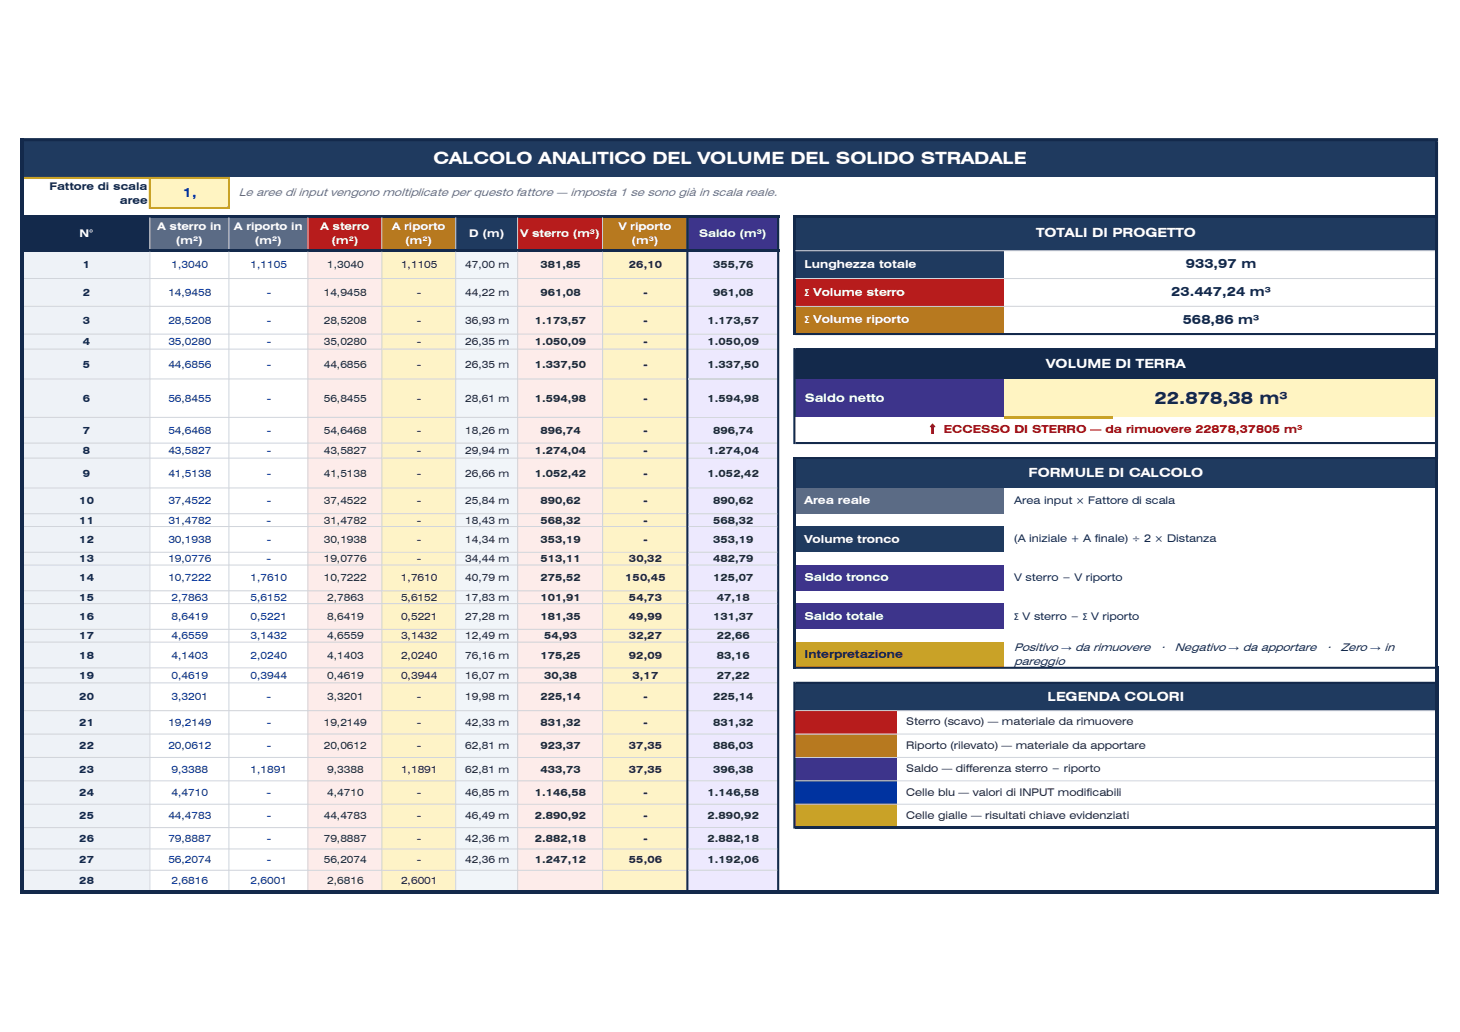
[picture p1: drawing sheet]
<svg xmlns="http://www.w3.org/2000/svg" width="420mm" height="297mm" viewBox="0 0 420 297" stroke-linecap="round" stroke-linejoin="round" font-family="sans-serif">
<defs><g id="words">
<text font-size="4.9" fill="#fff" x="124.7" y="47.3">CALCOLO ANALITICO DEL VOLUME DEL SOLIDO STRADALE</text>
<text font-size="4.9" fill="#13294b" x="332.1" y="116.2">22.878,38 m³</text>
<text font-size="3.6" fill="#0033a0" x="52.6" y="56.8">1,</text>
<g font-size="3.6" fill="#fff">
<text x="298" y="68.3">TOTALI DI PROGETTO</text>
<text x="301" y="105.9">VOLUME DI TERRA</text>
<text x="295.9" y="137.2">FORMULE DI CALCOLO</text>
<text x="301.4" y="201.6">LEGENDA COLORI</text>
</g>
<g font-size="3.6" fill="#13294b">
<text x="341.1" y="77.3">933,97 m</text>
<text x="336.9" y="85.3">23.447,24 m³</text>
<text x="340.2" y="93.3">568,86 m³</text>
</g>
<text font-size="3.3" fill="#fff" x="231.5" y="115.6">Saldo netto</text>
<text font-size="3.2" fill="#6b7280" x="68.7" y="56.4">Le aree di input vengono moltiplicate per questo fattore — imposta 1 se sono già in scala reale.</text>
<g font-size="3.2" fill="#fff">
<text x="231.4" y="77.1">Lunghezza totale</text>
<text x="231.4" y="85.1">Σ Volume sterro</text>
<text x="231.4" y="93.1">Σ Volume riporto</text>
<text x="231.4" y="145.1">Area reale</text>
<text x="231.4" y="156.2">Volume tronco</text>
<text x="231.4" y="167.3">Saldo tronco</text>
<text x="231.4" y="178.4">Saldo totale</text>
</g>
<g font-size="3.2" fill="#9c0006">
<text x="267.3" y="124.8">⬆</text>
<text x="271.5" y="124.8">ECCESSO DI STERRO — da rimuovere 22878,37805 m³</text>
</g>
<g font-size="3.2" fill="#13294b">
<text x="231.4" y="189.4">Interpretazione</text>
<text x="291.8" y="187.5">Positivo → da rimuovere</text>
<text x="291.8" y="191.4">pareggio</text>
<text x="333.9" y="187.5">·</text>
<text x="338" y="187.5">Negativo → da apportare</text>
<text x="381.7" y="187.5">·</text>
<text x="385.7" y="187.5">Zero → in</text>
</g>
<g font-size="3" fill="#13294b">
<text x="14.2" y="54.7">Fattore di scala</text>
<text x="34.5" y="58.6">aree</text>
<text x="291.8" y="145">Area input × Fattore di scala</text>
<text x="291.8" y="156.1">(A iniziale + A finale) ÷ 2 × Distanza</text>
<text x="291.8" y="167.2">V sterro − V riporto</text>
<text x="291.8" y="178.3">Σ V sterro − Σ V riporto</text>
</g>
<g font-size="3" fill="#fff">
<text x="22.9" y="68.3">N°</text>
<text x="45.3" y="66.3">A sterro in</text>
<text x="50.6" y="70.3">(m²)</text>
<text x="67.4" y="66.3">A riporto in</text>
<text x="73.3" y="70.3">(m²)</text>
<text x="92.2" y="66.3">A sterro</text>
<text x="95.3" y="70.3">(m²)</text>
<text x="112.8" y="66.3">A riporto</text>
<text x="116.6" y="70.3">(m²)</text>
<text x="135" y="68.3">D (m)</text>
<text x="149.7" y="68.3">V sterro (m³)</text>
<text x="178" y="66.3">V riporto</text>
<text x="181.7" y="70.3">(m³)</text>
<text x="201.1" y="68.3">Saldo (m³)</text>
</g>
<g font-size="3" fill="#1f2937">
<text x="260.7" y="208.8">Sterro (scavo) — materiale da rimuovere</text>
<text x="260.7" y="215.5">Riporto (rilevato) — materiale da apportare</text>
<text x="260.7" y="222.2">Saldo — differenza sterro − riporto</text>
<text x="260.7" y="229">Celle blu — valori di INPUT modificabili</text>
<text x="260.7" y="235.7">Celle gialle — risultati chiave evidenziati</text>
</g>
<g font-size="2.9" fill="#13294b">
<text x="23.9" y="77.2">1</text>
<text x="23.9" y="85.2">2</text>
<text x="23.9" y="93.2">3</text>
<text x="23.9" y="99.3">4</text>
<text x="23.9" y="105.8">5</text>
<text x="23.9" y="115.6">6</text>
<text x="23.9" y="124.8">7</text>
<text x="23.9" y="130.7">8</text>
<text x="23.9" y="137.2">9</text>
<text x="22.8" y="145.2">10</text>
<text x="22.8" y="150.7">11</text>
<text x="22.8" y="156.3">12</text>
<text x="22.8" y="161.8">13</text>
<text x="22.8" y="167.3">14</text>
<text x="22.8" y="172.9">15</text>
<text x="22.8" y="178.4">16</text>
<text x="22.8" y="184">17</text>
<text x="22.8" y="189.5">18</text>
<text x="22.8" y="195.4">19</text>
<text x="22.8" y="201.5">20</text>
<text x="22.8" y="208.9">21</text>
<text x="22.8" y="215.6">22</text>
<text x="22.8" y="222.4">23</text>
<text x="22.8" y="229.1">24</text>
<text x="22.8" y="235.8">25</text>
<text x="22.8" y="242.3">26</text>
<text x="22.8" y="248.4">27</text>
<text x="22.8" y="254.6">28</text>
</g>
<g font-size="2.9" fill="#0033a0">
<text x="49.4" y="77.2">1,3040</text>
<text x="72.1" y="77.2">1,1105</text>
<text x="48.4" y="85.2">14,9458</text>
<text x="76.7" y="85.2">-</text>
<text x="48.4" y="93.2">28,5208</text>
<text x="76.7" y="93.2">-</text>
<text x="48.4" y="99.3">35,0280</text>
<text x="76.7" y="99.3">-</text>
<text x="48.4" y="105.8">44,6856</text>
<text x="76.7" y="105.8">-</text>
<text x="48.4" y="115.6">56,8455</text>
<text x="76.7" y="115.6">-</text>
<text x="48.4" y="124.8">54,6468</text>
<text x="76.7" y="124.8">-</text>
<text x="48.4" y="130.7">43,5827</text>
<text x="76.7" y="130.7">-</text>
<text x="48.4" y="137.2">41,5138</text>
<text x="76.7" y="137.2">-</text>
<text x="48.4" y="145.2">37,4522</text>
<text x="76.7" y="145.2">-</text>
<text x="48.4" y="150.7">31,4782</text>
<text x="76.7" y="150.7">-</text>
<text x="48.4" y="156.3">30,1938</text>
<text x="48.4" y="161.8">19,0776</text>
<text x="76.7" y="161.8">-</text>
<text x="76.7" y="156.3">-</text>
<text x="48.4" y="167.3">10,7222</text>
<text x="72.1" y="167.3">1,7610</text>
<text x="49.4" y="172.9">2,7863</text>
<text x="72.1" y="172.9">5,6152</text>
<text x="49.4" y="178.4">8,6419</text>
<text x="72.1" y="178.4">0,5221</text>
<text x="49.4" y="184">4,6559</text>
<text x="72.1" y="184">3,1432</text>
<text x="49.4" y="189.5">4,1403</text>
<text x="72.1" y="189.5">2,0240</text>
<text x="49.4" y="195.4">0,4619</text>
<text x="72.1" y="195.4">0,3944</text>
<text x="49.4" y="201.5">3,3201</text>
<text x="76.7" y="201.5">-</text>
<text x="48.4" y="208.9">19,2149</text>
<text x="76.7" y="208.9">-</text>
<text x="48.4" y="215.6">20,0612</text>
<text x="76.7" y="215.6">-</text>
<text x="49.4" y="222.4">9,3388</text>
<text x="72.1" y="222.4">1,1891</text>
<text x="49.4" y="229.1">4,4710</text>
<text x="76.7" y="229.1">-</text>
<text x="48.4" y="235.8">44,4783</text>
<text x="76.7" y="235.8">-</text>
<text x="48.4" y="242.3">79,8887</text>
<text x="76.7" y="242.3">-</text>
<text x="48.4" y="248.4">56,2074</text>
<text x="76.7" y="248.4">-</text>
<text x="49.4" y="254.6">2,6816</text>
<text x="72.1" y="254.6">2,6001</text>
</g>
<g font-size="2.9" fill="#1f2937">
<text x="94.1" y="77.2">1,3040</text>
<text x="115.4" y="77.2">1,1105</text>
<text x="133.8" y="77.2">47,00 m</text>
<text x="155.4" y="77.2">381,85</text>
<text x="180.9" y="77.2">26,10</text>
<text x="205.2" y="77.2">355,76</text>
<text x="93.1" y="85.2">14,9458</text>
<text x="119.9" y="85.2">-</text>
<text x="133.8" y="85.2">44,22 m</text>
<text x="155.4" y="85.2">961,08</text>
<text x="185" y="85.2">-</text>
<text x="205.2" y="85.2">961,08</text>
<text x="93.1" y="93.2">28,5208</text>
<text x="119.9" y="93.2">-</text>
<text x="133.8" y="93.2">36,93 m</text>
<text x="153.8" y="93.2">1.173,57</text>
<text x="185" y="93.2">-</text>
<text x="203.5" y="93.2">1.173,57</text>
<text x="93.1" y="99.3">35,0280</text>
<text x="119.9" y="99.3">-</text>
<text x="133.8" y="99.3">26,35 m</text>
<text x="153.8" y="99.3">1.050,09</text>
<text x="185" y="99.3">-</text>
<text x="203.5" y="99.3">1.050,09</text>
<text x="93.1" y="105.8">44,6856</text>
<text x="119.9" y="105.8">-</text>
<text x="133.8" y="105.8">26,35 m</text>
<text x="153.8" y="105.8">1.337,50</text>
<text x="185" y="105.8">-</text>
<text x="203.5" y="105.8">1.337,50</text>
<text x="93.1" y="115.6">56,8455</text>
<text x="119.9" y="115.6">-</text>
<text x="133.8" y="115.6">28,61 m</text>
<text x="153.8" y="115.6">1.594,98</text>
<text x="185" y="115.6">-</text>
<text x="203.5" y="115.6">1.594,98</text>
<text x="93.1" y="124.8">54,6468</text>
<text x="119.9" y="124.8">-</text>
<text x="133.8" y="124.8">18,26 m</text>
<text x="155.4" y="124.8">896,74</text>
<text x="185" y="124.8">-</text>
<text x="205.2" y="124.8">896,74</text>
<text x="93.1" y="130.7">43,5827</text>
<text x="119.9" y="130.7">-</text>
<text x="133.8" y="130.7">29,94 m</text>
<text x="153.8" y="130.7">1.274,04</text>
<text x="185" y="130.7">-</text>
<text x="203.5" y="130.7">1.274,04</text>
<text x="93.1" y="137.2">41,5138</text>
<text x="119.9" y="137.2">-</text>
<text x="133.8" y="137.2">26,66 m</text>
<text x="153.8" y="137.2">1.052,42</text>
<text x="185" y="137.2">-</text>
<text x="203.5" y="137.2">1.052,42</text>
<text x="93.1" y="145.2">37,4522</text>
<text x="119.9" y="145.2">-</text>
<text x="133.8" y="145.2">25,84 m</text>
<text x="155.4" y="145.2">890,62</text>
<text x="185" y="145.2">-</text>
<text x="205.2" y="145.2">890,62</text>
<text x="93.1" y="150.7">31,4782</text>
<text x="119.9" y="150.7">-</text>
<text x="133.8" y="150.7">18,43 m</text>
<text x="155.4" y="150.7">568,32</text>
<text x="185" y="150.7">-</text>
<text x="205.1" y="150.7">568,32</text>
<text x="93.1" y="156.3">30,1938</text>
<text x="93.1" y="161.8">19,0776</text>
<text x="119.9" y="156.3">-</text>
<text x="119.9" y="161.8">-</text>
<text x="133.8" y="161.8">34,44 m</text>
<text x="133.8" y="156.3">14,34 m</text>
<text x="155.4" y="156.3">353,19</text>
<text x="155.4" y="161.8">513,11</text>
<text x="180.9" y="161.8">30,32</text>
<text x="185" y="156.3">-</text>
<text x="205.1" y="161.8">482,79</text>
<text x="205.2" y="156.3">353,19</text>
<text x="93.1" y="167.3">10,7222</text>
<text x="115.3" y="167.3">1,7610</text>
<text x="133.8" y="167.3">40,79 m</text>
<text x="155.4" y="167.3">275,52</text>
<text x="179.9" y="167.3">150,45</text>
<text x="205.1" y="167.3">125,07</text>
<text x="94.1" y="172.9">2,7863</text>
<text x="115.4" y="172.9">5,6152</text>
<text x="133.8" y="172.9">17,83 m</text>
<text x="155.4" y="172.9">101,91</text>
<text x="180.9" y="172.9">54,73</text>
<text x="206.2" y="172.9">47,18</text>
<text x="94.1" y="178.4">8,6419</text>
<text x="115.4" y="178.4">0,5221</text>
<text x="133.8" y="178.4">27,28 m</text>
<text x="155.4" y="178.4">181,35</text>
<text x="180.9" y="178.4">49,99</text>
<text x="205.2" y="178.4">131,37</text>
<text x="94.1" y="184">4,6559</text>
<text x="115.4" y="184">3,1432</text>
<text x="133.8" y="184">12,49 m</text>
<text x="156.5" y="184">54,93</text>
<text x="180.9" y="184">32,27</text>
<text x="206.2" y="184">22,66</text>
<text x="94.1" y="189.5">4,1403</text>
<text x="115.4" y="189.5">2,0240</text>
<text x="133.8" y="189.5">76,16 m</text>
<text x="155.4" y="189.5">175,25</text>
<text x="180.9" y="189.5">92,09</text>
<text x="206.2" y="189.5">83,16</text>
<text x="94.1" y="195.4">0,4619</text>
<text x="115.4" y="195.4">0,3944</text>
<text x="133.8" y="195.4">16,07 m</text>
<text x="156.5" y="195.4">30,38</text>
<text x="182" y="195.4">3,17</text>
<text x="206.2" y="195.4">27,22</text>
<text x="94.1" y="201.5">3,3201</text>
<text x="119.9" y="201.5">-</text>
<text x="133.8" y="201.5">19,98 m</text>
<text x="155.4" y="201.5">225,14</text>
<text x="185" y="201.5">-</text>
<text x="205.2" y="201.5">225,14</text>
<text x="93.1" y="208.9">19,2149</text>
<text x="119.9" y="208.9">-</text>
<text x="133.8" y="208.9">42,33 m</text>
<text x="155.4" y="208.9">831,32</text>
<text x="185" y="208.9">-</text>
<text x="205.2" y="208.9">831,32</text>
<text x="93.1" y="215.6">20,0612</text>
<text x="119.9" y="215.6">-</text>
<text x="133.8" y="215.6">62,81 m</text>
<text x="155.4" y="215.6">923,37</text>
<text x="180.9" y="215.6">37,35</text>
<text x="205.2" y="215.6">886,03</text>
<text x="94.1" y="222.4">9,3388</text>
<text x="115.4" y="222.4">1,1891</text>
<text x="133.8" y="222.4">62,81 m</text>
<text x="155.4" y="222.4">433,73</text>
<text x="180.9" y="222.4">37,35</text>
<text x="205.2" y="222.4">396,38</text>
<text x="94.1" y="229.1">4,4710</text>
<text x="119.9" y="229.1">-</text>
<text x="133.8" y="229.1">46,85 m</text>
<text x="153.8" y="229.1">1.146,58</text>
<text x="185" y="229.1">-</text>
<text x="203.5" y="229.1">1.146,58</text>
<text x="93.1" y="235.8">44,4783</text>
<text x="119.9" y="235.8">-</text>
<text x="133.8" y="235.8">46,49 m</text>
<text x="153.8" y="235.8">2.890,92</text>
<text x="185" y="235.8">-</text>
<text x="203.5" y="235.8">2.890,92</text>
<text x="93.1" y="242.3">79,8887</text>
<text x="119.9" y="242.3">-</text>
<text x="133.8" y="242.3">42,36 m</text>
<text x="153.8" y="242.3">2.882,18</text>
<text x="185" y="242.3">-</text>
<text x="203.5" y="242.3">2.882,18</text>
<text x="93.1" y="248.4">56,2074</text>
<text x="119.9" y="248.4">-</text>
<text x="133.8" y="248.4">42,36 m</text>
<text x="153.8" y="248.4">1.247,12</text>
<text x="180.9" y="248.4">55,06</text>
<text x="203.5" y="248.4">1.192,06</text>
<text x="94.1" y="254.6">2,6816</text>
<text x="115.4" y="254.6">2,6001</text>
</g>
</g></defs>
<path d="M6.6 40.3h406.7v11h-406.7z" fill="#1f3a5f"/>
<path d="M6.6 51.2h36.5v8.7h-36.5z" fill="#fff"/>
<path d="M43.1 51.2h22.8v8.7h-22.8z" fill="#fff4c2"/>
<g fill="#fff">
<path d="M65.8 51.2h347.5v8.7h-347.5z"/>
<path d="M6.6 59.8h406.7v2.5h-406.7z"/>
</g>
<path d="M6.6 62.3h36.5v9.9h-36.5z" fill="#13294b"/>
<path d="M43.1 62.3h45.5v9.9h-45.5z" fill="#5b6b85"/>
<path d="M88.6 62.3h21.3v9.9h-21.3z" fill="#b71c1c"/>
<path d="M109.8 62.3h21.3v9.9h-21.3z" fill="#b7791f"/>
<path d="M131.1 62.3h17.8v9.9h-17.8z" fill="#1f3a5f"/>
<path d="M148.9 62.3h24.5v9.9h-24.5z" fill="#b71c1c"/>
<path d="M173.3 62.3h24.5v9.9h-24.5z" fill="#b7791f"/>
<path d="M197.7 62.3h26.2v9.9h-26.2z" fill="#3d348b"/>
<path d="M223.9 62.3h4.7v9.9h-4.7z" fill="#fff"/>
<path d="M228.5 62.3h184.8v9.9h-184.8z" fill="#1f3a5f"/>
<path d="M6.6 72.1h36.5v8.1h-36.5z" fill="#eef2f7"/>
<path d="M43.1 72.1h45.5v8.1h-45.5z" fill="#fff"/>
<path d="M88.6 72.1h21.3v8.1h-21.3z" fill="#fdecea"/>
<path d="M109.8 72.1h21.3v8.1h-21.3z" fill="#fef3c7"/>
<path d="M131.1 72.1h17.8v8.1h-17.8z" fill="#f1f5f9"/>
<path d="M148.9 72.1h24.5v8.1h-24.5z" fill="#fdecea"/>
<path d="M173.3 72.1h24.5v8.1h-24.5z" fill="#fef3c7"/>
<path d="M197.7 72.1h26.2v8.1h-26.2z" fill="#ede9fe"/>
<path d="M223.9 72.1h4.7v8.1h-4.7z" fill="#fff"/>
<path d="M228.5 72.1h60.5v8.1h-60.5z" fill="#1f3a5f"/>
<path d="M288.9 72.1h124.4v8.1h-124.4z" fill="#fff"/>
<path d="M6.6 80.1h36.5v8.1h-36.5z" fill="#eef2f7"/>
<path d="M43.1 80.1h45.5v8.1h-45.5z" fill="#fff"/>
<path d="M88.6 80.1h21.3v8.1h-21.3z" fill="#fdecea"/>
<path d="M109.8 80.1h21.3v8.1h-21.3z" fill="#fef3c7"/>
<path d="M131.1 80.1h17.8v8.1h-17.8z" fill="#f1f5f9"/>
<path d="M148.9 80.1h24.5v8.1h-24.5z" fill="#fdecea"/>
<path d="M173.3 80.1h24.5v8.1h-24.5z" fill="#fef3c7"/>
<path d="M197.7 80.1h26.2v8.1h-26.2z" fill="#ede9fe"/>
<path d="M223.9 80.1h4.7v8.1h-4.7z" fill="#fff"/>
<path d="M228.5 80.1h60.5v8.1h-60.5z" fill="#b71c1c"/>
<path d="M288.9 80.1h124.4v8.1h-124.4z" fill="#fff"/>
<path d="M6.6 88.1h36.5v8.1h-36.5z" fill="#eef2f7"/>
<path d="M43.1 88.1h45.5v8.1h-45.5z" fill="#fff"/>
<path d="M88.6 88.1h21.3v8.1h-21.3z" fill="#fdecea"/>
<path d="M109.8 88.1h21.3v8.1h-21.3z" fill="#fef3c7"/>
<path d="M131.1 88.1h17.8v8.1h-17.8z" fill="#f1f5f9"/>
<path d="M148.9 88.1h24.5v8.1h-24.5z" fill="#fdecea"/>
<path d="M173.3 88.1h24.5v8.1h-24.5z" fill="#fef3c7"/>
<path d="M197.7 88.1h26.2v8.1h-26.2z" fill="#ede9fe"/>
<path d="M223.9 88.1h4.7v8.1h-4.7z" fill="#fff"/>
<path d="M228.5 88.1h60.5v8.1h-60.5z" fill="#b7791f"/>
<path d="M288.9 88.1h124.4v8.1h-124.4z" fill="#fff"/>
<path d="M6.6 96.1h36.5v4.4h-36.5z" fill="#eef2f7"/>
<path d="M43.1 96.1h45.5v4.4h-45.5z" fill="#fff"/>
<path d="M88.6 96.1h21.3v4.4h-21.3z" fill="#fdecea"/>
<path d="M109.8 96.1h21.3v4.4h-21.3z" fill="#fef3c7"/>
<path d="M131.1 96.1h17.8v4.4h-17.8z" fill="#f1f5f9"/>
<path d="M148.9 96.1h24.5v4.4h-24.5z" fill="#fdecea"/>
<path d="M173.3 96.1h24.5v4.4h-24.5z" fill="#fef3c7"/>
<path d="M197.7 96.1h26.2v4.4h-26.2z" fill="#ede9fe"/>
<path d="M223.9 96.1h189.4v4.4h-189.4z" fill="#fff"/>
<path d="M6.6 100.5h36.5v8.6h-36.5z" fill="#eef2f7"/>
<path d="M43.1 100.5h45.5v8.6h-45.5z" fill="#fff"/>
<path d="M88.6 100.5h21.3v8.6h-21.3z" fill="#fdecea"/>
<path d="M109.8 100.5h21.3v8.6h-21.3z" fill="#fef3c7"/>
<path d="M131.1 100.5h17.8v8.6h-17.8z" fill="#f1f5f9"/>
<path d="M148.9 100.5h24.5v8.6h-24.5z" fill="#fdecea"/>
<path d="M173.3 100.5h24.5v8.6h-24.5z" fill="#fef3c7"/>
<path d="M197.7 100.5h26.2v8.6h-26.2z" fill="#ede9fe"/>
<path d="M223.9 100.5h4.7v8.6h-4.7z" fill="#fff"/>
<path d="M228.5 100.5h184.8v8.6h-184.8z" fill="#13294b"/>
<path d="M6.6 109.1h36.5v11h-36.5z" fill="#eef2f7"/>
<path d="M43.1 109.1h45.5v11h-45.5z" fill="#fff"/>
<path d="M88.6 109.1h21.3v11h-21.3z" fill="#fdecea"/>
<path d="M109.8 109.1h21.3v11h-21.3z" fill="#fef3c7"/>
<path d="M131.1 109.1h17.8v11h-17.8z" fill="#f1f5f9"/>
<path d="M148.9 109.1h24.5v11h-24.5z" fill="#fdecea"/>
<path d="M173.3 109.1h24.5v11h-24.5z" fill="#fef3c7"/>
<path d="M197.7 109.1h26.2v11h-26.2z" fill="#ede9fe"/>
<path d="M223.9 109.1h4.7v11h-4.7z" fill="#fff"/>
<path d="M228.5 109.1h60.5v11h-60.5z" fill="#3d348b"/>
<path d="M288.9 109.1h124.4v11h-124.4z" fill="#fff4c2"/>
<path d="M6.6 120.1h36.5v11.8h-36.5z" fill="#eef2f7"/>
<path d="M43.1 120.1h45.5v11.8h-45.5z" fill="#fff"/>
<path d="M88.6 120.1h21.3v11.8h-21.3z" fill="#fdecea"/>
<path d="M109.8 120.1h21.3v11.8h-21.3z" fill="#fef3c7"/>
<path d="M131.1 120.1h17.8v11.8h-17.8z" fill="#f1f5f9"/>
<path d="M148.9 120.1h24.5v11.8h-24.5z" fill="#fdecea"/>
<path d="M173.3 120.1h24.5v11.8h-24.5z" fill="#fef3c7"/>
<path d="M197.7 120.1h26.2v11.8h-26.2z" fill="#ede9fe"/>
<path d="M223.9 120.1h189.4v11.8h-189.4z" fill="#fff"/>
<path d="M6.6 131.8h36.5v8.7h-36.5z" fill="#eef2f7"/>
<path d="M43.1 131.8h45.5v8.7h-45.5z" fill="#fff"/>
<path d="M88.6 131.8h21.3v8.7h-21.3z" fill="#fdecea"/>
<path d="M109.8 131.8h21.3v8.7h-21.3z" fill="#fef3c7"/>
<path d="M131.1 131.8h17.8v8.7h-17.8z" fill="#f1f5f9"/>
<path d="M148.9 131.8h24.5v8.7h-24.5z" fill="#fdecea"/>
<path d="M173.3 131.8h24.5v8.7h-24.5z" fill="#fef3c7"/>
<path d="M197.7 131.8h26.2v8.7h-26.2z" fill="#ede9fe"/>
<path d="M223.9 131.8h4.7v8.7h-4.7z" fill="#fff"/>
<path d="M228.5 131.8h184.8v8.7h-184.8z" fill="#1f3a5f"/>
<path d="M6.6 140.4h36.5v7.5h-36.5z" fill="#eef2f7"/>
<path d="M43.1 140.4h45.5v7.5h-45.5z" fill="#fff"/>
<path d="M88.6 140.4h21.3v7.5h-21.3z" fill="#fdecea"/>
<path d="M109.8 140.4h21.3v7.5h-21.3z" fill="#fef3c7"/>
<path d="M131.1 140.4h17.8v7.5h-17.8z" fill="#f1f5f9"/>
<path d="M148.9 140.4h24.5v7.5h-24.5z" fill="#fdecea"/>
<path d="M173.3 140.4h24.5v7.5h-24.5z" fill="#fef3c7"/>
<path d="M197.7 140.4h26.2v7.5h-26.2z" fill="#ede9fe"/>
<path d="M223.9 140.4h4.7v7.5h-4.7z" fill="#fff"/>
<path d="M228.5 140.4h60.5v7.5h-60.5z" fill="#5b6b85"/>
<path d="M288.9 140.4h124.4v7.5h-124.4z" fill="#fff"/>
<path d="M6.6 147.8h36.5v3.8h-36.5z" fill="#eef2f7"/>
<path d="M43.1 147.8h45.5v3.8h-45.5z" fill="#fff"/>
<path d="M88.6 147.8h21.3v3.8h-21.3z" fill="#fdecea"/>
<path d="M109.8 147.8h21.3v3.8h-21.3z" fill="#fef3c7"/>
<path d="M131.1 147.8h17.8v3.8h-17.8z" fill="#f1f5f9"/>
<path d="M148.9 147.8h24.5v3.8h-24.5z" fill="#fdecea"/>
<path d="M173.3 147.8h24.5v3.8h-24.5z" fill="#fef3c7"/>
<path d="M197.7 147.8h26.2v3.8h-26.2z" fill="#ede9fe"/>
<path d="M223.9 147.8h189.4v3.8h-189.4z" fill="#fff"/>
<path d="M6.6 151.5h36.5v7.5h-36.5z" fill="#eef2f7"/>
<path d="M43.1 151.5h45.5v7.5h-45.5z" fill="#fff"/>
<path d="M88.6 151.5h21.3v7.5h-21.3z" fill="#fdecea"/>
<path d="M109.8 151.5h21.3v7.5h-21.3z" fill="#fef3c7"/>
<path d="M131.1 151.5h17.8v7.5h-17.8z" fill="#f1f5f9"/>
<path d="M148.9 151.5h24.5v7.5h-24.5z" fill="#fdecea"/>
<path d="M173.3 151.5h24.5v7.5h-24.5z" fill="#fef3c7"/>
<path d="M197.7 151.5h26.2v7.5h-26.2z" fill="#ede9fe"/>
<path d="M223.9 151.5h4.7v7.5h-4.7z" fill="#fff"/>
<path d="M228.5 151.5h60.5v7.5h-60.5z" fill="#1f3a5f"/>
<path d="M288.9 151.5h124.4v7.5h-124.4z" fill="#fff"/>
<path d="M6.6 158.9h36.5v3.7h-36.5z" fill="#eef2f7"/>
<path d="M43.1 158.9h45.5v3.7h-45.5z" fill="#fff"/>
<path d="M88.6 158.9h21.3v3.7h-21.3z" fill="#fdecea"/>
<path d="M109.8 158.9h21.3v3.7h-21.3z" fill="#fef3c7"/>
<path d="M131.1 158.9h17.8v3.7h-17.8z" fill="#f1f5f9"/>
<path d="M148.9 158.9h24.5v3.7h-24.5z" fill="#fdecea"/>
<path d="M173.3 158.9h24.5v3.7h-24.5z" fill="#fef3c7"/>
<path d="M197.7 158.9h26.2v3.7h-26.2z" fill="#ede9fe"/>
<path d="M223.9 158.9h189.4v3.7h-189.4z" fill="#fff"/>
<path d="M6.6 162.6h36.5v7.5h-36.5z" fill="#eef2f7"/>
<path d="M43.1 162.6h45.5v7.5h-45.5z" fill="#fff"/>
<path d="M88.6 162.6h21.3v7.5h-21.3z" fill="#fdecea"/>
<path d="M109.8 162.6h21.3v7.5h-21.3z" fill="#fef3c7"/>
<path d="M131.1 162.6h17.8v7.5h-17.8z" fill="#f1f5f9"/>
<path d="M148.9 162.6h24.5v7.5h-24.5z" fill="#fdecea"/>
<path d="M173.3 162.6h24.5v7.5h-24.5z" fill="#fef3c7"/>
<path d="M197.7 162.6h26.2v7.5h-26.2z" fill="#ede9fe"/>
<path d="M223.9 162.6h4.7v7.5h-4.7z" fill="#fff"/>
<path d="M228.5 162.6h60.5v7.5h-60.5z" fill="#3d348b"/>
<path d="M288.9 162.6h124.4v7.5h-124.4z" fill="#fff"/>
<path d="M6.6 170h36.5v3.7h-36.5z" fill="#eef2f7"/>
<path d="M43.1 170h45.5v3.7h-45.5z" fill="#fff"/>
<path d="M88.6 170h21.3v3.7h-21.3z" fill="#fdecea"/>
<path d="M109.8 170h21.3v3.7h-21.3z" fill="#fef3c7"/>
<path d="M131.1 170h17.8v3.7h-17.8z" fill="#f1f5f9"/>
<path d="M148.9 170h24.5v3.7h-24.5z" fill="#fdecea"/>
<path d="M173.3 170h24.5v3.7h-24.5z" fill="#fef3c7"/>
<path d="M197.7 170h26.2v3.7h-26.2z" fill="#ede9fe"/>
<path d="M223.9 170h189.4v3.7h-189.4z" fill="#fff"/>
<path d="M6.6 173.7h36.5v7.4h-36.5z" fill="#eef2f7"/>
<path d="M43.1 173.7h45.5v7.4h-45.5z" fill="#fff"/>
<path d="M88.6 173.7h21.3v7.4h-21.3z" fill="#fdecea"/>
<path d="M109.8 173.7h21.3v7.4h-21.3z" fill="#fef3c7"/>
<path d="M131.1 173.7h17.8v7.4h-17.8z" fill="#f1f5f9"/>
<path d="M148.9 173.7h24.5v7.4h-24.5z" fill="#fdecea"/>
<path d="M173.3 173.7h24.5v7.4h-24.5z" fill="#fef3c7"/>
<path d="M197.7 173.7h26.2v7.4h-26.2z" fill="#ede9fe"/>
<path d="M223.9 173.7h4.7v7.4h-4.7z" fill="#fff"/>
<path d="M228.5 173.7h60.5v7.4h-60.5z" fill="#3d348b"/>
<path d="M288.9 173.7h124.4v7.4h-124.4z" fill="#fff"/>
<path d="M6.6 181.1h36.5v3.7h-36.5z" fill="#eef2f7"/>
<path d="M43.1 181.1h45.5v3.7h-45.5z" fill="#fff"/>
<path d="M88.6 181.1h21.3v3.7h-21.3z" fill="#fdecea"/>
<path d="M109.8 181.1h21.3v3.7h-21.3z" fill="#fef3c7"/>
<path d="M131.1 181.1h17.8v3.7h-17.8z" fill="#f1f5f9"/>
<path d="M148.9 181.1h24.5v3.7h-24.5z" fill="#fdecea"/>
<path d="M173.3 181.1h24.5v3.7h-24.5z" fill="#fef3c7"/>
<path d="M197.7 181.1h26.2v3.7h-26.2z" fill="#ede9fe"/>
<path d="M223.9 181.1h189.4v3.7h-189.4z" fill="#fff"/>
<path d="M6.6 184.8h36.5v7.4h-36.5z" fill="#eef2f7"/>
<path d="M43.1 184.8h45.5v7.4h-45.5z" fill="#fff"/>
<path d="M88.6 184.8h21.3v7.4h-21.3z" fill="#fdecea"/>
<path d="M109.8 184.8h21.3v7.4h-21.3z" fill="#fef3c7"/>
<path d="M131.1 184.8h17.8v7.4h-17.8z" fill="#f1f5f9"/>
<path d="M148.9 184.8h24.5v7.4h-24.5z" fill="#fdecea"/>
<path d="M173.3 184.8h24.5v7.4h-24.5z" fill="#fef3c7"/>
<path d="M197.7 184.8h26.2v7.4h-26.2z" fill="#ede9fe"/>
<path d="M223.9 184.8h4.7v7.4h-4.7z" fill="#fff"/>
<path d="M228.5 184.8h60.5v7.4h-60.5z" fill="#c9a227"/>
<path d="M288.9 184.8h124.4v7.4h-124.4z" fill="#fff"/>
<path d="M6.6 192.2h36.5v4.4h-36.5z" fill="#eef2f7"/>
<path d="M43.1 192.2h45.5v4.4h-45.5z" fill="#fff"/>
<path d="M88.6 192.2h21.3v4.4h-21.3z" fill="#fdecea"/>
<path d="M109.8 192.2h21.3v4.4h-21.3z" fill="#fef3c7"/>
<path d="M131.1 192.2h17.8v4.4h-17.8z" fill="#f1f5f9"/>
<path d="M148.9 192.2h24.5v4.4h-24.5z" fill="#fdecea"/>
<path d="M173.3 192.2h24.5v4.4h-24.5z" fill="#fef3c7"/>
<path d="M197.7 192.2h26.2v4.4h-26.2z" fill="#ede9fe"/>
<path d="M223.9 192.2h189.4v4.4h-189.4z" fill="#fff"/>
<path d="M6.6 196.5h36.5v8.1h-36.5z" fill="#eef2f7"/>
<path d="M43.1 196.5h45.5v8.1h-45.5z" fill="#fff"/>
<path d="M88.6 196.5h21.3v8.1h-21.3z" fill="#fdecea"/>
<path d="M109.8 196.5h21.3v8.1h-21.3z" fill="#fef3c7"/>
<path d="M131.1 196.5h17.8v8.1h-17.8z" fill="#f1f5f9"/>
<path d="M148.9 196.5h24.5v8.1h-24.5z" fill="#fdecea"/>
<path d="M173.3 196.5h24.5v8.1h-24.5z" fill="#fef3c7"/>
<path d="M197.7 196.5h26.2v8.1h-26.2z" fill="#ede9fe"/>
<path d="M223.9 196.5h4.7v8.1h-4.7z" fill="#fff"/>
<path d="M228.5 196.5h184.8v8.1h-184.8z" fill="#1f3a5f"/>
<path d="M6.6 204.5h36.5v6.8h-36.5z" fill="#eef2f7"/>
<path d="M43.1 204.5h45.5v6.8h-45.5z" fill="#fff"/>
<path d="M88.6 204.5h21.3v6.8h-21.3z" fill="#fdecea"/>
<path d="M109.8 204.5h21.3v6.8h-21.3z" fill="#fef3c7"/>
<path d="M131.1 204.5h17.8v6.8h-17.8z" fill="#f1f5f9"/>
<path d="M148.9 204.5h24.5v6.8h-24.5z" fill="#fdecea"/>
<path d="M173.3 204.5h24.5v6.8h-24.5z" fill="#fef3c7"/>
<path d="M197.7 204.5h26.2v6.8h-26.2z" fill="#ede9fe"/>
<path d="M223.9 204.5h4.7v6.8h-4.7z" fill="#fff"/>
<path d="M228.5 204.5h29.4v6.8h-29.4z" fill="#b71c1c"/>
<path d="M6.6 211.2h36.5v6.8h-36.5z" fill="#eef2f7"/>
<path d="M43.1 211.2h45.5v6.8h-45.5z" fill="#fff"/>
<path d="M88.6 211.2h21.3v6.8h-21.3z" fill="#fdecea"/>
<path d="M109.8 211.2h21.3v6.8h-21.3z" fill="#fef3c7"/>
<path d="M131.1 211.2h17.8v6.8h-17.8z" fill="#f1f5f9"/>
<path d="M148.9 211.2h24.5v6.8h-24.5z" fill="#fdecea"/>
<path d="M173.3 211.2h24.5v6.8h-24.5z" fill="#fef3c7"/>
<path d="M197.7 211.2h26.2v6.8h-26.2z" fill="#ede9fe"/>
<path d="M223.9 211.2h4.7v6.8h-4.7z" fill="#fff"/>
<path d="M228.5 211.2h29.4v6.8h-29.4z" fill="#b7791f"/>
<path d="M6.6 218h36.5v6.7h-36.5z" fill="#eef2f7"/>
<path d="M43.1 218h45.5v6.7h-45.5z" fill="#fff"/>
<path d="M88.6 218h21.3v6.7h-21.3z" fill="#fdecea"/>
<path d="M109.8 218h21.3v6.7h-21.3z" fill="#fef3c7"/>
<path d="M131.1 218h17.8v6.7h-17.8z" fill="#f1f5f9"/>
<path d="M148.9 218h24.5v6.7h-24.5z" fill="#fdecea"/>
<path d="M173.3 218h24.5v6.7h-24.5z" fill="#fef3c7"/>
<path d="M197.7 218h26.2v6.7h-26.2z" fill="#ede9fe"/>
<path d="M223.9 218h4.7v6.7h-4.7z" fill="#fff"/>
<path d="M228.5 218h29.4v6.7h-29.4z" fill="#3d348b"/>
<path d="M6.6 224.7h36.5v6.8h-36.5z" fill="#eef2f7"/>
<path d="M43.1 224.7h45.5v6.8h-45.5z" fill="#fff"/>
<path d="M88.6 224.7h21.3v6.8h-21.3z" fill="#fdecea"/>
<path d="M109.8 224.7h21.3v6.8h-21.3z" fill="#fef3c7"/>
<path d="M131.1 224.7h17.8v6.8h-17.8z" fill="#f1f5f9"/>
<path d="M148.9 224.7h24.5v6.8h-24.5z" fill="#fdecea"/>
<path d="M173.3 224.7h24.5v6.8h-24.5z" fill="#fef3c7"/>
<path d="M197.7 224.7h26.2v6.8h-26.2z" fill="#ede9fe"/>
<path d="M223.9 224.7h4.7v6.8h-4.7z" fill="#fff"/>
<path d="M228.5 224.7h29.4v6.8h-29.4z" fill="#0033a0"/>
<path d="M6.6 231.4h36.5v6.8h-36.5z" fill="#eef2f7"/>
<path d="M43.1 231.4h45.5v6.8h-45.5z" fill="#fff"/>
<path d="M88.6 231.4h21.3v6.8h-21.3z" fill="#fdecea"/>
<path d="M109.8 231.4h21.3v6.8h-21.3z" fill="#fef3c7"/>
<path d="M131.1 231.4h17.8v6.8h-17.8z" fill="#f1f5f9"/>
<path d="M148.9 231.4h24.5v6.8h-24.5z" fill="#fdecea"/>
<path d="M173.3 231.4h24.5v6.8h-24.5z" fill="#fef3c7"/>
<path d="M197.7 231.4h26.2v6.8h-26.2z" fill="#ede9fe"/>
<path d="M223.9 231.4h4.7v6.8h-4.7z" fill="#fff"/>
<path d="M228.5 231.4h29.4v6.8h-29.4z" fill="#c9a227"/>
<path d="M6.6 238.2h36.5v18.4h-36.5z" fill="#eef2f7"/>
<path d="M43.1 238.2h45.5v18.4h-45.5z" fill="#fff"/>
<path d="M88.6 238.2h21.3v18.4h-21.3z" fill="#fdecea"/>
<path d="M109.8 238.2h21.3v18.4h-21.3z" fill="#fef3c7"/>
<path d="M131.1 238.2h17.8v18.4h-17.8z" fill="#f1f5f9"/>
<path d="M148.9 238.2h24.5v18.4h-24.5z" fill="#fdecea"/>
<path d="M173.3 238.2h24.5v18.4h-24.5z" fill="#fef3c7"/>
<path d="M197.7 238.2h26.2v18.4h-26.2z" fill="#ede9fe"/>
<path d="M223.9 238.2h189.4v18.4h-189.4z" fill="#fff"/>
<path d="M42.8 51.5h.6v8.6h-.6zM65.5 51.5h.6v8.6h-.6z" fill-rule="evenodd" fill="#c9a227"/>
<path d="M6.9 62h217.3v.6h-217.3z" fill="#13294b"/>
<path d="M43 62.6h.3v9.2h-.3zM65.7 62.6h.3v9.2h-.3zM88.4 62.6h.3v9.2h-.3zM109.7 62.6h.3v9.2h-.3zM130.9 62.6h.3v9.2h-.3zM148.8 62.6h.3v9.2h-.3zM173.2 62.6h.3v9.2h-.3z" fill-rule="evenodd" fill="#d1d5db"/>
<path d="M6.9 71.8h217.3v.6h-217.3z" fill="#13294b"/>
<path d="M6.9 80h190.5v.3h-190.5zM198 80h25.6v.3h-25.6zM6.9 88h190.5v.3h-190.5zM198 88h25.6v.3h-25.6zM6.9 96h190.5v.3h-190.5zM198 96h25.6v.3h-25.6zM6.9 100.3h190.5v.3h-190.5zM198 100.3h25.6v.3h-25.6z" fill-rule="evenodd" fill="#d1d5db"/>
<path d="M228.2 62h.6v34.4h-.6z" fill="#13294b"/>
<path d="M6.9 108.9h190.5v.3h-190.5zM6.9 120h190.5v.3h-190.5zM198 120h25.6v.3h-25.6zM6.9 127.4h190.5v.3h-190.5zM198 127.4h25.6v.3h-25.6zM6.9 131.7h190.5v.3h-190.5zM198 131.7h25.6v.3h-25.6z" fill-rule="evenodd" fill="#d1d5db"/>
<path d="M228.2 100.2h.6v27.6h-.6zM412.8 40.6h.9v91.5h-.9z" fill-rule="evenodd" fill="#13294b"/>
<path d="M6.9 140.3h190.5v.3h-190.5zM6.9 147.7h190.5v.3h-190.5zM6.9 151.4h190.5v.3h-190.5zM6.9 158.8h190.5v.3h-190.5zM6.9 162.5h190.5v.3h-190.5zM6.9 169.9h190.5v.3h-190.5zM6.9 173.6h190.5v.3h-190.5zM6.9 181h190.5v.3h-190.5zM6.9 184.7h190.5v.3h-190.5zM6.9 192.1h190.5v.3h-190.5zM198 192.1h25.6v.3h-25.6z" fill-rule="evenodd" fill="#d1d5db"/>
<path d="M412.9 132.1h.6v59.8h-.6z" fill="#13294b"/>
<path d="M6.9 196.4h190.5v.3h-190.5zM198 196.4h25.6v.3h-25.6z" fill-rule="evenodd" fill="#d1d5db"/>
<path d="M228.2 131.5h.6v61h-.6z" fill="#13294b"/>
<path d="M6.9 204.4h190.5v.3h-190.5zM198 204.4h25.6v.3h-25.6zM6.9 211.1h190.5v.3h-190.5zM198 211.1h25.6v.3h-25.6zM6.9 217.8h190.5v.3h-190.5zM198 217.8h25.6v.3h-25.6zM6.9 224.6h190.5v.3h-190.5zM198 224.6h25.6v.3h-25.6zM6.9 231.3h190.5v.3h-190.5zM198 231.3h25.6v.3h-25.6zM6.9 238h190.5v.3h-190.5zM198 238h25.6v.3h-25.6zM6.9 244.2h190.5v.3h-190.5zM6.9 250.3h190.5v.3h-190.5z" fill-rule="evenodd" fill="#d1d5db"/>
<path d="M6 39.8h.9v217.2h-.9z" fill="#13294b"/>
<path d="M43 72.4h.3v183.8h-.3zM65.7 72.4h.3v183.8h-.3z" fill-rule="evenodd" fill="#d1d5db"/>
<path d="M412.8 191.9h.9v65.1h-.9z" fill="#13294b"/>
<path d="M88.4 72.4h.3v183.8h-.3zM109.7 72.4h.3v183.8h-.3zM130.9 72.4h.3v183.8h-.3zM148.8 72.4h.3v183.8h-.3zM173.2 72.4h.3v183.8h-.3z" fill-rule="evenodd" fill="#d1d5db"/>
<path d="M197.4 62.6h.6v193.6h-.6zM223.6 62.6h.6v193.6h-.6zM228.2 196.2h.6v42.3h-.6zM6.9 39.8h406.8v.8h-406.8z" fill-rule="evenodd" fill="#13294b"/>
<path d="M6.9 50.9h59.2v.6h-59.2zM43.4 59.5h22.7v.6h-22.7z" fill-rule="evenodd" fill="#c9a227"/>
<path d="M228.8 62h184v.6h-184z" fill="#13294b"/>
<path d="M228.8 72h184v.3h-184zM228.8 80h184v.3h-184zM228.8 88h184v.3h-184z" fill-rule="evenodd" fill="#d1d5db"/>
<path d="M228.8 95.8h184v.6h-184zM228.8 100.2h184v.6h-184z" fill-rule="evenodd" fill="#13294b"/>
<path d="M198 109.1h25.6" fill="none" stroke="#d1d5db" stroke-width=".3"/>
<path d="M288.9 119.8h31.1v.6h-31.1z" fill="#c9a227"/>
<path d="M228.8 127.2h184v.6h-184zM228.8 131.5h184v.6h-184z" fill-rule="evenodd" fill="#13294b"/>
<path d="M198 140.3h25.6v.3h-25.6zM198 147.7h25.6v.3h-25.6zM198 151.4h25.6v.3h-25.6zM198 158.8h25.6v.3h-25.6zM198 162.5h25.6v.3h-25.6zM198 169.9h25.6v.3h-25.6zM198 173.6h25.6v.3h-25.6zM198 181h25.6v.3h-25.6zM198 184.7h25.6v.3h-25.6z" fill-rule="evenodd" fill="#d1d5db"/>
<path d="M228.8 191.9h184v.6h-184zM228.8 196.2h184v.6h-184z" fill-rule="evenodd" fill="#13294b"/>
<path d="M228.8 204.4h184v.3h-184zM228.8 211.1h184v.3h-184zM228.8 217.8h184v.3h-184zM228.8 224.6h184v.3h-184zM228.8 231.3h184v.3h-184z" fill-rule="evenodd" fill="#d1d5db"/>
<path d="M228.8 237.9h184v.6h-184z" fill="#13294b"/>
<path d="M198 244.2h25.6v.3h-25.6zM198 250.3h25.6v.3h-25.6z" fill-rule="evenodd" fill="#d1d5db"/>
<path d="M6.9 256.2h406.8v.8h-406.8z" fill="#13294b"/>
<use href="#words"/>
</svg>
